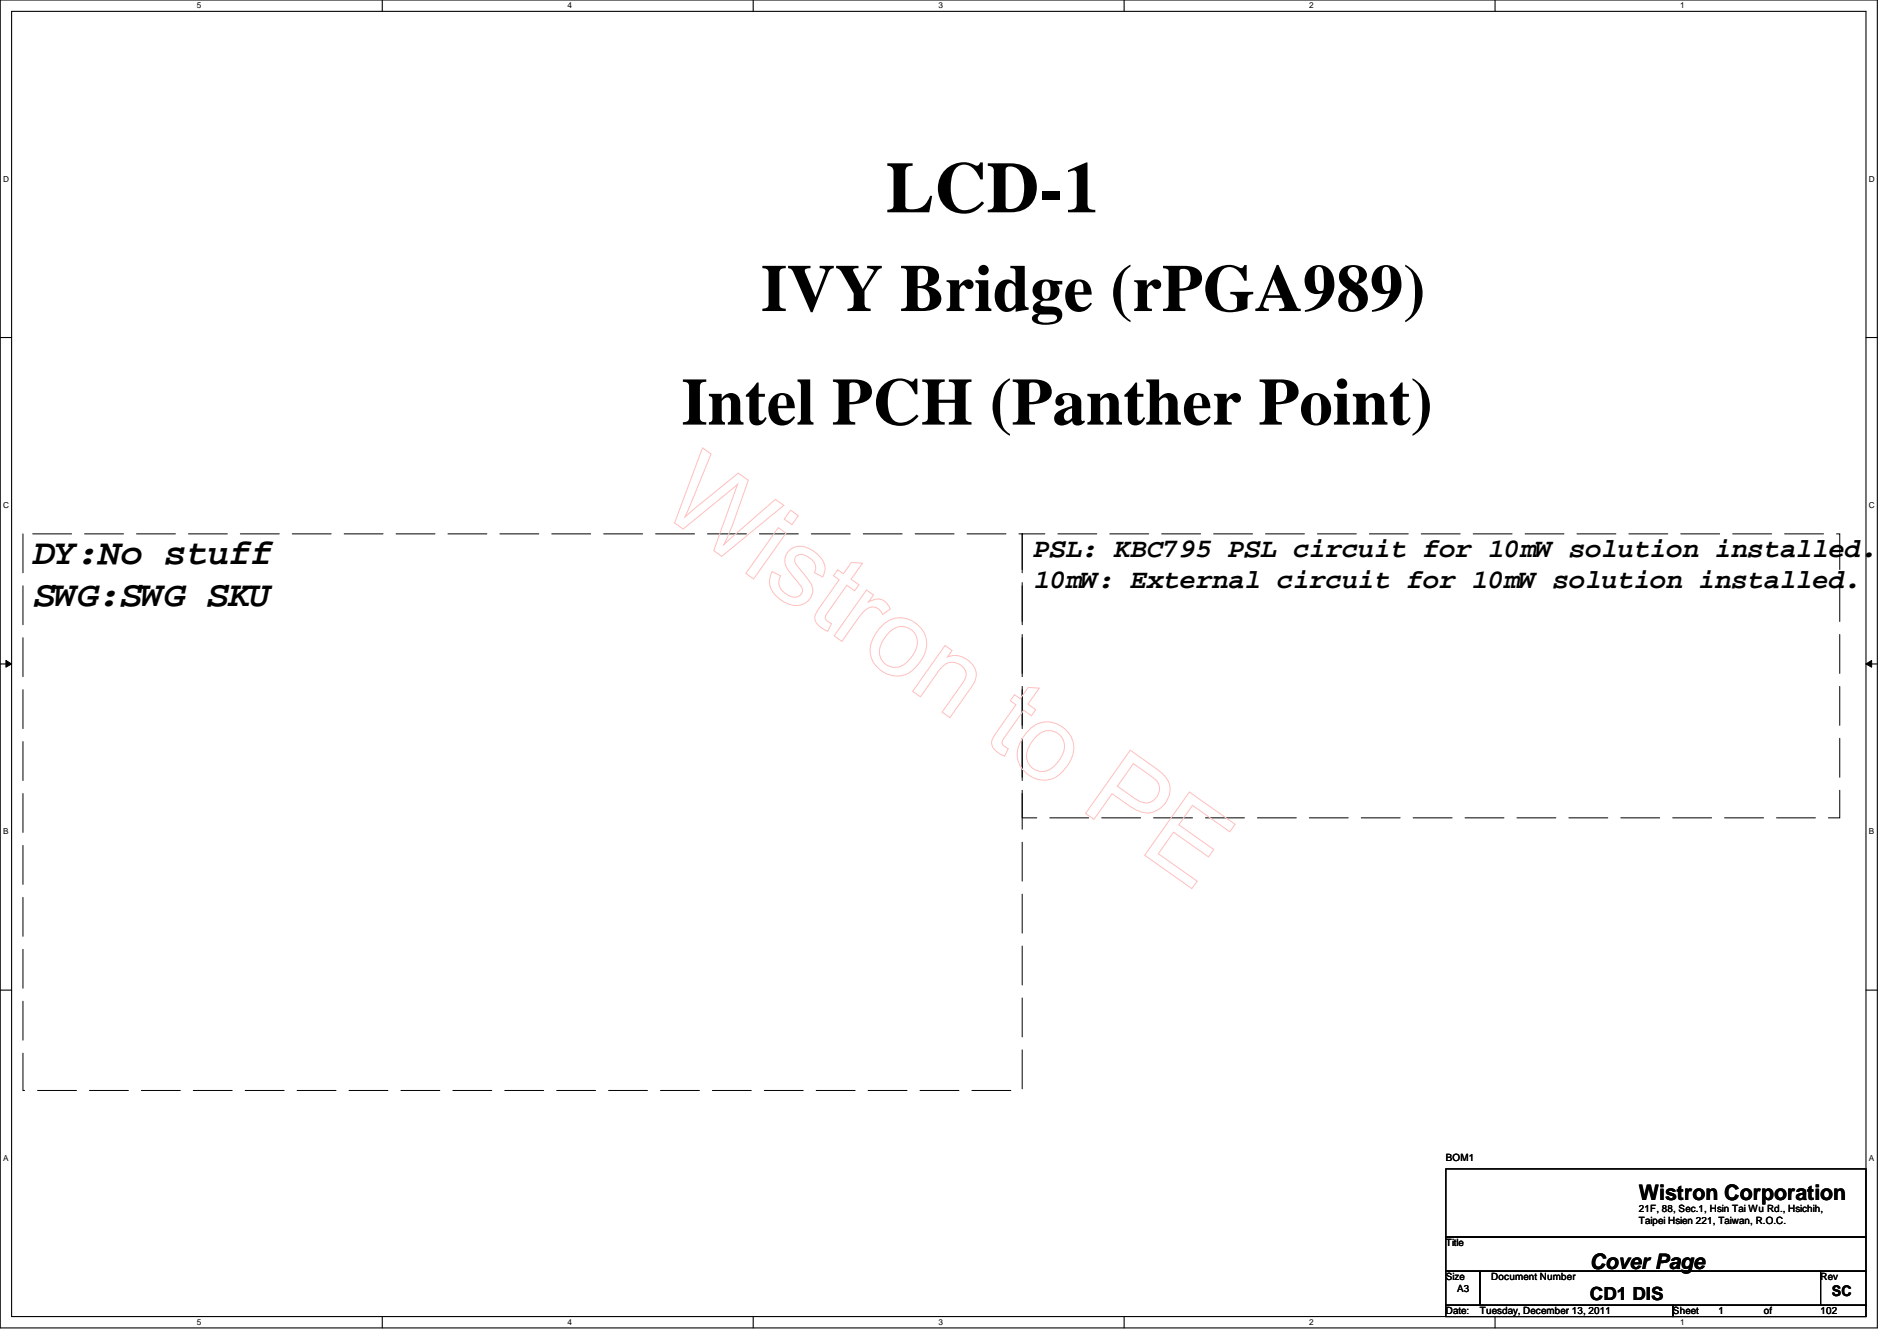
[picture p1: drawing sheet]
<svg xmlns="http://www.w3.org/2000/svg" width="297mm" height="210mm" viewBox="0 0 297 210" stroke-linecap="round" stroke-linejoin="round" font-family="sans-serif">
<defs><g id="words">
<text font-size="11.3" x="138.7" y="33.2">LCD-1</text>
<g font-size="10.5">
<text x="119.2" y="48.7">IVY Bridge (rPGA989)</text>
<text x="106.7" y="66.5">Intel PCH (Panther Point)</text>
</g>
<g font-size="5.7">
<text x="5.4" y="88.3">DY:No stuff</text>
<text x="5.4" y="94.8">SWG:SWG SKU</text>
</g>
<g font-size="4.2">
<text x="161.8" y="87.2">PSL: KBC795 PSL circuit for 10mW solution installed.</text>
<text x="161.8" y="92">10mW: External circuit for 10mW solution installed.</text>
</g>
<g font-size="3.3">
<text x="256.6" y="187.9">Wistron Corporation</text>
<text x="249" y="198.6">Cover Page</text>
</g>
<text font-size="2.8" x="249" y="203.5">CD1 DIS</text>
<text font-size="2.3" x="286.8" y="202.9">SC</text>
<g font-size="1.6">
<text x="226.4" y="181.7">BOM1</text>
<text x="256.6" y="189.7">21F, 88, Sec.1, Hsin Tai Wu Rd., Hsichih,</text>
<text x="256.6" y="191.6">Taipei Hsien 221, Taiwan, R.O.C.</text>
<text x="226.4" y="195.1">Title</text>
<text x="226.4" y="200.4">Size</text>
<text x="228.2" y="202.2">A3</text>
<text x="233.5" y="200.4">Document Number</text>
<text x="285.1" y="200.4">Rev</text>
<text x="226.4" y="205.7">Date:</text>
<text x="231.7" y="205.7">Tuesday, December 13, 2011</text>
<text x="262" y="205.7">Sheet</text>
<text x="269.1" y="205.7">1</text>
<text x="276.2" y="205.7">of</text>
<text x="285.1" y="205.7">102</text>
</g>
<g font-size="1.3">
<text x="30.8" y="1.3">5</text>
<text x="88.9" y="1.3">4</text>
<text x="146.9" y="1.3">3</text>
<text x="205" y="1.3">2</text>
<text x="263.1" y="1.3">1</text>
<text x=".5" y="28.4">D</text>
<text x="292.6" y="28.4">D</text>
<text x=".5" y="79.5">C</text>
<text x="292.6" y="79.5">C</text>
<text x=".5" y="130.6">B</text>
<text x="292.6" y="130.6">B</text>
<text x=".5" y="181.7">A</text>
<text x="292.6" y="181.7">A</text>
<text x="30.8" y="207.4">5</text>
<text x="88.9" y="207.4">4</text>
<text x="146.9" y="207.4">3</text>
<text x="205" y="207.4">2</text>
<text x="263.1" y="207.4">1</text>
</g>
</g></defs>
<g fill="none" stroke="#ffbfbf" stroke-width=".16">
<path d="M110 70.1l1.3 1-4.1 9.8 8.4-6.8 1.6 1.1-2.6 7.2-1.3 2.8 8.1-7 1.3 .9-9.7 8-1.2-.9 3.7-10.4-8.5 7-1.4-.9zM123.8 79.9l1.2 .8-1 1.4-1.2-.8zM121.9 82.6l1.2 .8-5.1 7.2-1.2-.8zM123.5 86.3a2.85 2.85 0 0 1 3.9 0 3.1 3.1 0 0 1 1.7 3.3l-.3 .7-1.3-.7a1.66 1.66 0 0 0-.7-2.3 1.62 1.62 0 0 0-2-.3 1.1 1.1 0 0 0 .1 1.7l.3 .3a8.7 8.7 0 0 1 2 3.1 2.6 2.6 0 0 1-3.8 2.4 4.1 4.1 0 0 1-2.9-3.4l.1-.8 .3-.8 1.3 .6a2.01 2.01 0 0 0 .8 2.8 1.56 1.56 0 0 0 2.6-.3v-.5l-.6-.9a8.1 8.1 0 0 1-2.1-3.2 2.21 2.21 0 0 1 .6-1.7zM131.2 89.2l.9 .6 1.2-1.8 1.7 .2-1.7 2.5 1.2 .8-.7 1-1.2-.9-3 4.2a.9 .9 0 0 0-.2 1.2l.8 .6-.6 1.2a2.87 2.87 0 0 1-2-2.1l.1-.5 .5-.9 3.2-4.5-.9-.7zM135.7 92.4l1.1 .7-.8 1.1a2.13 2.13 0 0 1 3.4 1.1l-1.2 .9a1.63 1.63 0 0 0-2.8-.6l-.9 1-2.7 3.8-1.2-.9zM138.2 97.9a4.1 4.1 0 0 1 5.6 0 4.1 4.1 0 0 1 .3 5.6 4.1 4.1 0 0 1-5 2.1 4.1 4.1 0 0 1-2.7-4.7l.6-1.5zM139.4 98.9a2.5 2.5 0 0 1 3.3-.3 2.5 2.5 0 0 1 .7 3.2 3.9 3.9 0 0 1-3.3 2.7 2.56 2.56 0 0 1-2.2-1.6 2.56 2.56 0 0 1 .4-2.6zM148 101l1.1 .8-.8 1a3.4 3.4 0 0 1 4.6 3l-.2 .6-.4 .8-3.6 5.1-1.2-.8 3.1-4.4a1.9 1.9 0 0 0 .4-2.4 2.25 2.25 0 0 0-3.7 0l-3.2 4.4-1.2-.9zM158.9 108.7l.8 .7 1.3-1.8 1.7 .1-1.7 2.5 1.2 .9-.7 .9-1.2-.8-3 4.2a.9 .9 0 0 0-.3 1.2l.9 .6-.6 1.2a2.87 2.87 0 0 1-2-2.2l.1-.4 .5-.9 3.2-4.6-.9-.6zM161.2 114.2a4.1 4.1 0 0 1 5.6 0 4.1 4.1 0 0 1 .3 5.6 4.1 4.1 0 0 1-5 2.1 4.1 4.1 0 0 1-2.7-4.7l.6-1.5zM162.4 115.1a2.5 2.5 0 0 1 3.3-.2 2.5 2.5 0 0 1 .7 3.2 3.9 3.9 0 0 1-3.3 2.7 2.56 2.56 0 0 1-2.2-1.6 2.56 2.56 0 0 1 .4-2.7z"/>
<path d="M177 117.4l3.7 2.7a5.1 5.1 0 0 1 2.5 3.1 3.8 3.8 0 0 1-3.9 4l-1-.3a18.8 18.8 0 0 1-4.2-2.7l-2.8 4.1-1.3-1zM177.5 119.5l2.5 1.8a2.55 2.55 0 0 1 1.6 2.1 2.19 2.19 0 0 1-1.3 2.1 2.19 2.19 0 0 1-2.3-.3l-3-2.1zM186.2 124l7.2 5-.8 1.2-5.9-4.1-2.1 3 5.5 3.9-.9 1.1-5.4-3.8-2.4 3.3 6.1 4.3-.9 1.2-7.4-5.2z"/>
</g>
<path d="M0 0h294v207.9h-294zM1.8 1.8h290.4v204.3h-290.4z" fill="none" stroke="#000" stroke-width=".17"/>
<g fill="#fff">
<path d="M30.8 .2h.7v1.4h-.7z"/>
<path d="M30.8 206.2h.7v1.4h-.7z"/>
</g>
<path d="M59.9 0v1.8M59.9 206.1v1.8" fill="none" stroke="#000" stroke-width=".17"/>
<g fill="#fff">
<path d="M88.9 .2h.6v1.4h-.6z"/>
<path d="M88.9 206.2h.6v1.4h-.6z"/>
</g>
<path d="M117.9 0v1.8M117.9 206.1v1.8" fill="none" stroke="#000" stroke-width=".17"/>
<g fill="#fff">
<path d="M146.9 .2h.7v1.4h-.7z"/>
<path d="M146.9 206.2h.7v1.4h-.7z"/>
</g>
<path d="M176 0v1.8M176 206.1v1.8" fill="none" stroke="#000" stroke-width=".17"/>
<g fill="#fff">
<path d="M205 .2h.7v1.4h-.7z"/>
<path d="M205 206.2h.7v1.4h-.7z"/>
</g>
<path d="M234.1 0v1.8M234.1 206.1v1.8" fill="none" stroke="#000" stroke-width=".17"/>
<g fill="#fff">
<path d="M263.1 .2h.7v1.4h-.7z"/>
<path d="M263.1 206.2h.7v1.4h-.7z"/>
<path d="M.5 27.3h.9v1.4h-.9z"/>
<path d="M292.6 27.3h.9v1.4h-.9z"/>
<path d="M.5 78.4h.9v1.4h-.9z"/>
<path d="M292.6 78.4h.9v1.4h-.9z"/>
</g>
<path d="M0 52.8h1.8M292.2 52.8h1.8" fill="none" stroke="#000" stroke-width=".17"/>
<g fill="#fff">
<path d="M.5 129.5h.8v1.4h-.8z"/>
<path d="M292.6 129.5h.9v1.4h-.9z"/>
</g>
<path d="M0 103.9h1.8M292.2 103.9h1.8" fill="none" stroke="#000" stroke-width=".17"/>
<path d="M.9 103.4l.9 .5-.9 .5zM292.2 103.9l.9-.5v1z" fill="#000"/>
<path d="M.9 103.4l.9 .5-.9 .5zM292.2 103.9l.9-.5v1z" fill="none" stroke="#000" stroke-width=".16"/>
<g fill="#fff">
<path d="M.5 180.5h.8v1.4h-.8z"/>
<path d="M292.6 180.5h.9v1.4h-.9z"/>
</g>
<path d="M0 155h1.8M292.2 155h1.8M226.4 183h65.8v10.6h-65.8zM226.4 193.6h65.8v5.4h-65.8zM226.4 199h5.3v5.3h-5.3zM231.7 199h53.4v5.3h-53.4zM285.1 199h7.1v5.3h-7.1zM226.4 204.3h35.6v1.8h-35.6zM262 204.3h30.2v1.8h-30.2z" fill="none" stroke="#000" stroke-width=".17"/>
<path d="M3.6 83.6h156.5v87.1h-156.5zM160.1 83.6h128v44.4h-128z" fill="none" stroke="#000" stroke-width=".16" stroke-dasharray="6.1 2"/>
<g fill="none" stroke="#ffbfbf" stroke-width=".16">
<path d="M110 70.1l1.3 1-4.1 9.8 8.4-6.8 1.6 1.1-2.6 7.2-1.3 2.8 8.1-7 1.3 .9-9.7 8-1.2-.9 3.7-10.4-8.5 7-1.4-.9zM123.8 79.9l1.2 .8-1 1.4-1.2-.8zM121.9 82.6l1.2 .8-5.1 7.2-1.2-.8zM123.5 86.3a2.85 2.85 0 0 1 3.9 0 3.1 3.1 0 0 1 1.7 3.3l-.3 .7-1.3-.7a1.66 1.66 0 0 0-.7-2.3 1.62 1.62 0 0 0-2-.3 1.1 1.1 0 0 0 .1 1.7l.3 .3a8.7 8.7 0 0 1 2 3.1 2.6 2.6 0 0 1-3.8 2.4 4.1 4.1 0 0 1-2.9-3.4l.1-.8 .3-.8 1.3 .6a2.01 2.01 0 0 0 .8 2.8 1.56 1.56 0 0 0 2.6-.3v-.5l-.6-.9a8.1 8.1 0 0 1-2.1-3.2 2.21 2.21 0 0 1 .6-1.7zM131.2 89.2l.9 .6 1.2-1.8 1.7 .2-1.7 2.5 1.2 .8-.7 1-1.2-.9-3 4.2a.9 .9 0 0 0-.2 1.2l.8 .6-.6 1.2a2.87 2.87 0 0 1-2-2.1l.1-.5 .5-.9 3.2-4.5-.9-.7zM135.7 92.4l1.1 .7-.8 1.1a2.13 2.13 0 0 1 3.4 1.1l-1.2 .9a1.63 1.63 0 0 0-2.8-.6l-.9 1-2.7 3.8-1.2-.9zM138.2 97.9a4.1 4.1 0 0 1 5.6 0 4.1 4.1 0 0 1 .3 5.6 4.1 4.1 0 0 1-5 2.1 4.1 4.1 0 0 1-2.7-4.7l.6-1.5zM139.4 98.9a2.5 2.5 0 0 1 3.3-.3 2.5 2.5 0 0 1 .7 3.2 3.9 3.9 0 0 1-3.3 2.7 2.56 2.56 0 0 1-2.2-1.6 2.56 2.56 0 0 1 .4-2.6zM148 101l1.1 .8-.8 1a3.4 3.4 0 0 1 4.6 3l-.2 .6-.4 .8-3.6 5.1-1.2-.8 3.1-4.4a1.9 1.9 0 0 0 .4-2.4 2.25 2.25 0 0 0-3.7 0l-3.2 4.4-1.2-.9zM158.9 108.7l.8 .7 1.3-1.8 1.7 .1-1.7 2.5 1.2 .9-.7 .9-1.2-.8-3 4.2a.9 .9 0 0 0-.3 1.2l.9 .6-.6 1.2a2.87 2.87 0 0 1-2-2.2l.1-.4 .5-.9 3.2-4.6-.9-.6zM161.2 114.2a4.1 4.1 0 0 1 5.6 0 4.1 4.1 0 0 1 .3 5.6 4.1 4.1 0 0 1-5 2.1 4.1 4.1 0 0 1-2.7-4.7l.6-1.5zM162.4 115.1a2.5 2.5 0 0 1 3.3-.2 2.5 2.5 0 0 1 .7 3.2 3.9 3.9 0 0 1-3.3 2.7 2.56 2.56 0 0 1-2.2-1.6 2.56 2.56 0 0 1 .4-2.7z"/>
<path d="M177 117.4l3.7 2.7a5.1 5.1 0 0 1 2.5 3.1 3.8 3.8 0 0 1-3.9 4l-1-.3a18.8 18.8 0 0 1-4.2-2.7l-2.8 4.1-1.3-1zM177.5 119.5l2.5 1.8a2.55 2.55 0 0 1 1.6 2.1 2.19 2.19 0 0 1-1.3 2.1 2.19 2.19 0 0 1-2.3-.3l-3-2.1zM186.2 124l7.2 5-.8 1.2-5.9-4.1-2.1 3 5.5 3.9-.9 1.1-5.4-3.8-2.4 3.3 6.1 4.3-.9 1.2-7.4-5.2z"/>
</g>
<use href="#words"/>
</svg>
